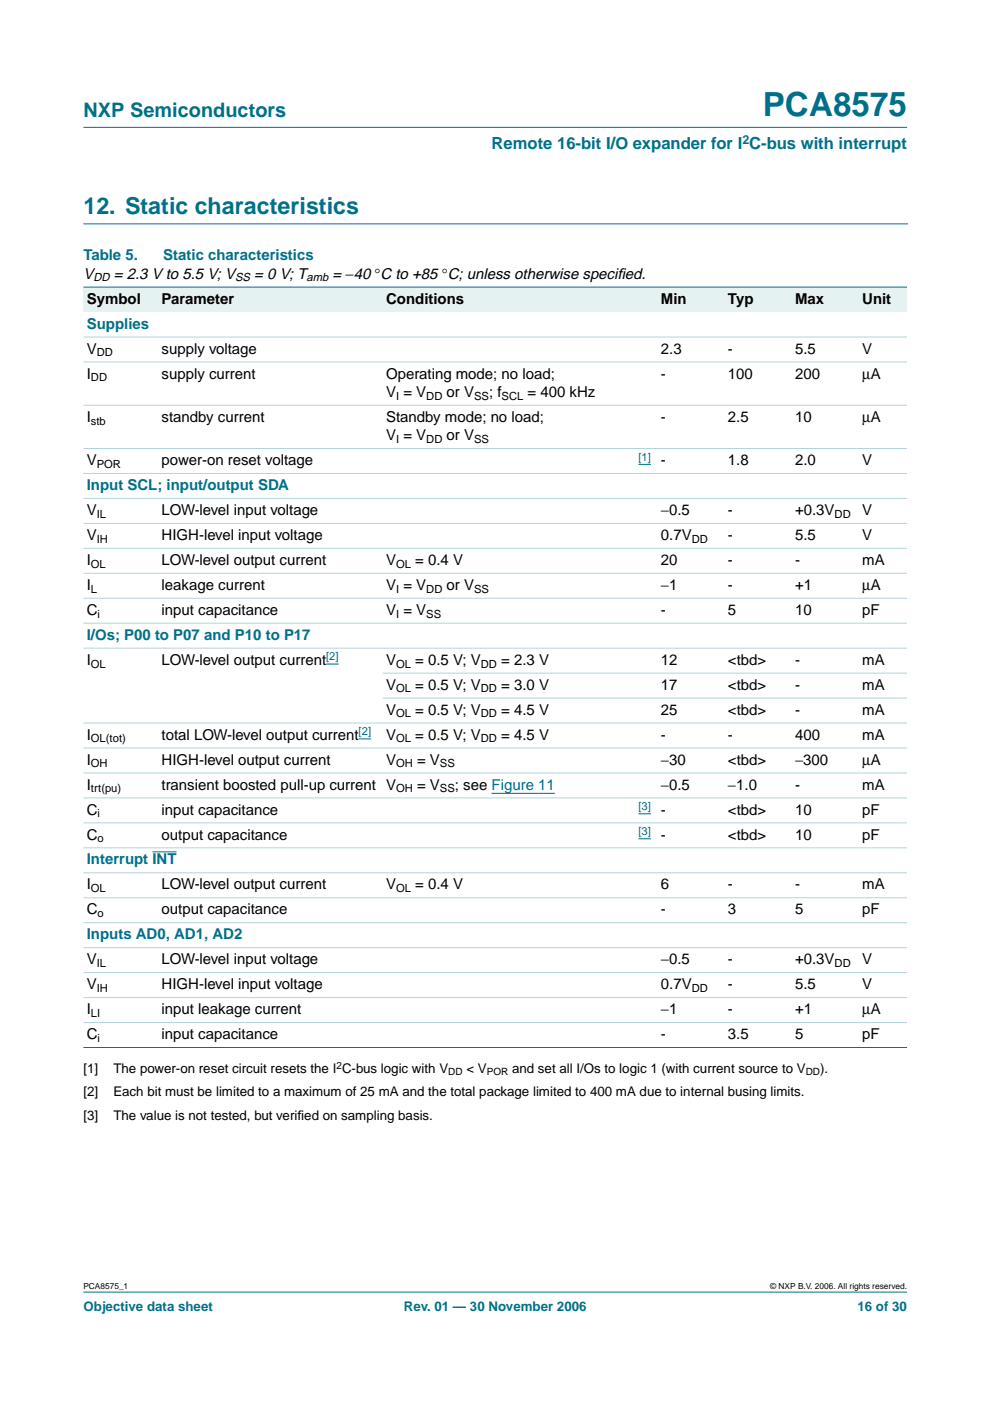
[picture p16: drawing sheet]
<svg xmlns="http://www.w3.org/2000/svg" width="210mm" height="297mm" viewBox="0 0 210 297" stroke-linecap="round" stroke-linejoin="round" font-family="sans-serif">
<defs><g id="words">
<text font-size="7.1" fill="#00708a" x="161.7" y="24.7">PCA8575</text>
<text font-size="4.9" fill="#00708a" x="17.7" y="45.5">12. Static characteristics</text>
<text font-size="4.2" fill="#00708a" x="17.7" y="24.9">NXP Semiconductors</text>
<text font-size="3.5" fill="#00708a" x="104.2" y="31.6">Remote 16-bit I/O expander for I C-bus with interrupt</text>
<g font-size="3.2" fill="#00708a">
<text x="17.7" y="55.2">Table 5.</text>
<text x="34.6" y="55.2">Static characteristics</text>
<text x="18.4" y="69.7">Supplies</text>
<text x="18.4" y="103.9">Input SCL; input/output SDA</text>
<text x="18.4" y="135.7">I/Os; P00 to P07 and P10 to P17</text>
<text x="18.4" y="183.3">Interrupt INT</text>
<text x="18.4" y="199.2">Inputs AD0, AD1, AD2</text>
</g>
<g font-size="3.2">
<text x="17.7" y="59.1">V</text>
<text x="24.1" y="59.1">= 2.3 V to 5.5 V; V</text>
<text x="53.9" y="59.1">= 0 V; T</text>
<text x="70.5" y="59.1">= −40 °C to +85 °C; unless otherwise specif</text>
<text x="130.9" y="59.1">ied.</text>
<text x="18.4" y="64.4">Symbol</text>
<text x="34.3" y="64.4">Parameter</text>
<text x="81.9" y="64.4">Conditions</text>
<text x="140.1" y="64.4">Min</text>
<text x="154.4" y="64.4">Typ</text>
<text x="168.6" y="64.4">Max</text>
<text x="182.8" y="64.4">Unit</text>
<text x="18.4" y="75">V</text>
<text x="34.3" y="75">supply voltage</text>
<text x="140.1" y="75">2.3</text>
<text x="154.4" y="75">-</text>
<text x="168.6" y="75">5.5</text>
<text x="182.8" y="75">V</text>
<text x="18.4" y="80.3">I</text>
<text x="34.3" y="80.3">supply current</text>
<text x="81.9" y="80.3">Operating mode; no load;</text>
<text x="140.1" y="80.3">-</text>
<text x="154.4" y="80.3">100</text>
<text x="168.6" y="80.3">200</text>
<text x="182.8" y="80.3">µA</text>
<text x="18.4" y="89.4">I</text>
<text x="34.3" y="89.4">standby current</text>
<text x="81.9" y="84.2">V = V</text>
<text x="81.9" y="89.4">Standby mode; no load;</text>
<text x="94.7" y="84.2">or V</text>
<text x="103.7" y="84.2">; f</text>
<text x="111.9" y="84.2">= 400 kHz</text>
<text x="140.1" y="89.4">-</text>
<text x="154.4" y="89.4">2.5</text>
<text x="168.6" y="89.4">10</text>
<text x="182.8" y="89.4">µA</text>
<text x="81.9" y="93.3">V = V</text>
<text x="94.7" y="93.3">or V</text>
<text x="18.4" y="98.6">V</text>
<text x="34.3" y="98.6">power-on reset voltage</text>
<text x="140.1" y="98.6">-</text>
<text x="154.4" y="98.6">1.8</text>
<text x="168.6" y="98.6">2.0</text>
<text x="182.8" y="98.6">V</text>
<text x="18.4" y="109.2">V</text>
<text x="34.3" y="109.2">LOW-level input voltage</text>
<text x="140.1" y="109.2">−0.5</text>
<text x="154.4" y="109.2">-</text>
<text x="168.6" y="109.2">+0.3V</text>
<text x="182.8" y="109.2">V</text>
<text x="18.4" y="119.8">I</text>
<text x="18.4" y="114.5">V</text>
<text x="34.3" y="114.5">HIGH-level input voltage</text>
<text x="34.3" y="119.8">LOW-level output current</text>
<text x="81.9" y="119.8">V</text>
<text x="88" y="119.8">= 0.4 V</text>
<text x="140.1" y="114.5">0.7V</text>
<text x="140.1" y="119.8">20</text>
<text x="154.4" y="114.5">-</text>
<text x="154.4" y="119.8">-</text>
<text x="168.6" y="114.5">5.5</text>
<text x="168.6" y="119.8">-</text>
<text x="182.8" y="114.5">V</text>
<text x="182.8" y="119.8">mA</text>
<text x="18.4" y="125.1">I</text>
<text x="34.3" y="125.1">leakage current</text>
<text x="81.9" y="125.1">V = V</text>
<text x="94.7" y="125.1">or V</text>
<text x="140.1" y="125.1">−1</text>
<text x="154.4" y="125.1">-</text>
<text x="168.6" y="125.1">+1</text>
<text x="182.8" y="125.1">µA</text>
<text x="18.4" y="130.4">C</text>
<text x="34.3" y="130.4">input capacitance</text>
<text x="81.9" y="130.4">V = V</text>
<text x="140.1" y="130.4">-</text>
<text x="154.4" y="130.4">5</text>
<text x="168.6" y="130.4">10</text>
<text x="182.8" y="130.4">pF</text>
<text x="18.4" y="141">I</text>
<text x="34.3" y="141">LOW-level output current</text>
<text x="81.9" y="141">V</text>
<text x="88" y="141">= 0.5 V; V</text>
<text x="106.3" y="141">= 2.3 V</text>
<text x="140.1" y="141">12</text>
<text x="154.4" y="141">&lt;tbd&gt;</text>
<text x="168.6" y="141">-</text>
<text x="182.8" y="141">mA</text>
<text x="81.9" y="146.2">V</text>
<text x="88" y="146.2">= 0.5 V; V</text>
<text x="106.3" y="146.2">= 3.0 V</text>
<text x="140.1" y="146.2">17</text>
<text x="154.4" y="146.2">&lt;tbd&gt;</text>
<text x="168.6" y="146.2">-</text>
<text x="182.8" y="146.2">mA</text>
<text x="81.9" y="151.5">V</text>
<text x="88" y="151.5">= 0.5 V; V</text>
<text x="106.3" y="151.5">= 4.5 V</text>
<text x="140.1" y="151.5">25</text>
<text x="154.4" y="151.5">&lt;tbd&gt;</text>
<text x="168.6" y="151.5">-</text>
<text x="182.8" y="151.5">mA</text>
<text x="18.4" y="156.8">I</text>
<text x="34.3" y="156.8">total LOW-level output current</text>
<text x="81.9" y="156.8">V</text>
<text x="88" y="156.8">= 0.5 V; V</text>
<text x="106.3" y="156.8">= 4.5 V</text>
<text x="140.1" y="156.8">-</text>
<text x="154.4" y="156.8">-</text>
<text x="168.6" y="156.8">400</text>
<text x="182.8" y="156.8">mA</text>
<text x="18.4" y="167.4">I</text>
<text x="18.4" y="162.1">I</text>
<text x="34.3" y="162.1">HIGH-level output current</text>
<text x="34.3" y="167.4">transient boosted pull-up current V</text>
<text x="81.9" y="162.1">V</text>
<text x="88.4" y="162.1">= V</text>
<text x="88.4" y="167.4">= V</text>
<text x="96.5" y="167.4">; see Figure 11</text>
<text x="140.1" y="167.4">−0.5</text>
<text x="140.1" y="162.1">−30</text>
<text x="154.4" y="162.1">&lt;tbd&gt;</text>
<text x="154.4" y="167.4">−1.0</text>
<text x="168.6" y="167.4">-</text>
<text x="168.6" y="162.1">−300</text>
<text x="182.8" y="167.4">mA</text>
<text x="182.8" y="162.1">µA</text>
<text x="18.4" y="172.7">C</text>
<text x="34.3" y="172.7">input capacitance</text>
<text x="140.1" y="172.7">-</text>
<text x="154.4" y="172.7">&lt;tbd&gt;</text>
<text x="168.6" y="172.7">10</text>
<text x="182.8" y="172.7">pF</text>
<text x="18.4" y="178">C</text>
<text x="34.3" y="178">output capacitance</text>
<text x="140.1" y="178">-</text>
<text x="154.4" y="178">&lt;tbd&gt;</text>
<text x="168.6" y="178">10</text>
<text x="182.8" y="178">pF</text>
<text x="18.4" y="188.6">I</text>
<text x="34.3" y="188.6">LOW-level output current</text>
<text x="81.9" y="188.6">V</text>
<text x="88" y="188.6">= 0.4 V</text>
<text x="140.1" y="188.6">6</text>
<text x="154.4" y="188.6">-</text>
<text x="168.6" y="188.6">-</text>
<text x="182.8" y="188.6">mA</text>
<text x="18.4" y="193.9">C</text>
<text x="34.3" y="193.9">output capacitance</text>
<text x="140.1" y="193.9">-</text>
<text x="154.4" y="193.9">3</text>
<text x="168.6" y="193.9">5</text>
<text x="182.8" y="193.9">pF</text>
<text x="18.4" y="204.5">V</text>
<text x="18.4" y="209.7">V</text>
<text x="34.3" y="204.5">LOW-level input voltage</text>
<text x="34.3" y="209.7">HIGH-level input voltage</text>
<text x="140.1" y="209.7">0.7V</text>
<text x="140.1" y="204.5">−0.5</text>
<text x="154.4" y="204.5">-</text>
<text x="154.4" y="209.7">-</text>
<text x="168.6" y="204.5">+0.3V</text>
<text x="168.6" y="209.7">5.5</text>
<text x="182.8" y="209.7">V</text>
<text x="182.8" y="204.5">V</text>
<text x="18.4" y="215">I</text>
<text x="34.3" y="215">input leakage current</text>
<text x="140.1" y="215">−1</text>
<text x="154.4" y="215">-</text>
<text x="168.6" y="215">+1</text>
<text x="182.8" y="215">µA</text>
<text x="18.4" y="220.3">C</text>
<text x="34.3" y="220.3">input capacitance</text>
<text x="140.1" y="220.3">-</text>
<text x="154.4" y="220.3">3.5</text>
<text x="168.6" y="220.3">5</text>
<text x="182.8" y="220.3">pF</text>
</g>
<g font-size="2.8">
<text x="17.7" y="227.5">[1]</text>
<text x="24" y="227.5">The power-on reset circuit resets the I C-bus logic with V</text>
<text x="98.9" y="227.5">&lt; V</text>
<text x="108.6" y="227.5">and set all I/Os to logic 1 (with current source to V</text>
<text x="173.9" y="227.5">).</text>
<text x="17.7" y="232.4">[2]</text>
<text x="24" y="232.4">Each bit must be limited to a maximum of 25 mA and the total package limited to 400 mA due to internal busing limits.</text>
<text x="17.7" y="237.4">[3]</text>
<text x="24" y="237.4">The value is not tested, but verif</text>
<text x="63.1" y="237.4">ied on sampling basis.</text>
</g>
<g font-size="2.8" fill="#00708a">
<text x="17.7" y="278">Objective data sheet</text>
<text x="85.6" y="278">Rev. 01 — 30 November 2006</text>
<text x="181.8" y="278">16 of 30</text>
</g>
<text font-size="2.6" fill="#00708a" x="157.4" y="30.5">2</text>
<g font-size="2.4">
<text x="19.8" y="59.7">DD</text>
<text x="49.9" y="59.7">SS</text>
<text x="65" y="59.7">amb</text>
<text x="20.5" y="75.6">DD</text>
<text x="19.3" y="80.8">DD</text>
<text x="84" y="84.7">I</text>
<text x="90.4" y="84.7">DD</text>
<text x="100.5" y="84.7">SS</text>
<text x="106.3" y="84.7">SCL</text>
<text x="19.3" y="90">stb</text>
<text x="84" y="93.9">I</text>
<text x="90.4" y="93.9">DD</text>
<text x="100.5" y="93.9">SS</text>
<text x="20.5" y="99.2">POR</text>
<text x="20.5" y="109.8">IL</text>
<text x="177" y="109.8">DD</text>
<text x="20.5" y="115.1">IH</text>
<text x="146.7" y="115.1">DD</text>
<text x="19.3" y="120.4">OL</text>
<text x="19.3" y="125.6">L</text>
<text x="84" y="120.4">OL</text>
<text x="84" y="125.6">I</text>
<text x="90.4" y="125.6">DD</text>
<text x="100.5" y="125.6">SS</text>
<text x="20.7" y="130.9">i</text>
<text x="84" y="130.9">I</text>
<text x="90.4" y="130.9">SS</text>
<text x="19.3" y="141.5">OL</text>
<text x="84" y="141.5">OL</text>
<text x="101.9" y="141.5">DD</text>
<text x="84" y="146.8">OL</text>
<text x="101.9" y="146.8">DD</text>
<text x="84" y="152.1">OL</text>
<text x="101.9" y="152.1">DD</text>
<text x="19.3" y="157.4">OL(tot)</text>
<text x="84" y="157.4">OL</text>
<text x="101.9" y="157.4">DD</text>
<text x="19.3" y="162.7">OH</text>
<text x="19.3" y="168">trt(pu)</text>
<text x="84" y="162.7">OH</text>
<text x="84" y="168">OH</text>
<text x="93.3" y="162.7">SS</text>
<text x="93.3" y="168">SS</text>
<text x="20.7" y="173.3">i</text>
<text x="20.7" y="178.6">o</text>
<text x="19.3" y="189.1">OL</text>
<text x="84" y="189.1">OL</text>
<text x="20.7" y="194.4">o</text>
<text x="20.5" y="205">IL</text>
<text x="177" y="205">DD</text>
<text x="19.3" y="215.6">LI</text>
<text x="20.5" y="210.3">IH</text>
<text x="146.7" y="210.3">DD</text>
<text x="20.7" y="220.9">i</text>
</g>
<g font-size="2.4" fill="#00f">
<text x="135.4" y="97.7">[1]</text>
<text x="69.2" y="140">[2]</text>
<text x="76" y="155.9">[2]</text>
<text x="135.4" y="171.7">[3]</text>
<text x="135.4" y="177">[3]</text>
</g>
<g font-size="2.1">
<text x="71.3" y="226.7">2</text>
<text x="95" y="228">DD</text>
<text x="103.2" y="228">POR</text>
<text x="170.8" y="228">DD</text>
</g>
<g font-size="1.8">
<text x="17.7" y="273.4">PCA8575_1</text>
<text x="163.3" y="273.4">© NXP B.V. 2006. All rights reserved.</text>
</g>
</g></defs>
<g fill="#00708a" stroke="#00708a" stroke-width=".21">
<path d="M17.7 273.9h174.6z"/>
<path d="M17.7 27h174.6z"/>
</g>
<path d="M17.7 47.5h174.7" fill="none" stroke="#00708a" stroke-width=".21"/>
<g fill="#e6f2f2">
<path d="M17.7 60.9h15.9v5.3h-15.9z" fill-rule="evenodd"/>
<path d="M33.6 60.9h47.6v5.3h-47.6z" fill-rule="evenodd"/>
<path d="M81.2 60.9h47.6v5.3h-47.6z" fill-rule="evenodd"/>
<path d="M128.8 60.9h10.6v5.3h-10.6z" fill-rule="evenodd"/>
<path d="M139.4 60.9h14.2v5.3h-14.2z" fill-rule="evenodd"/>
<path d="M153.6 60.9h14.3v5.3h-14.3z" fill-rule="evenodd"/>
<path d="M167.9 60.9h14.2v5.3h-14.2z" fill-rule="evenodd"/>
<path d="M182.1 60.9h10.2v5.3h-10.2z" fill-rule="evenodd"/>
</g>
<path d="M135.4 98.5h2.6M69.2 140.8h2.6M76 156.7h2.7M104.2 168.2h13.4M135.4 172.5h2.6M135.4 177.8h2.6" fill="none" stroke="#00f" stroke-width=".21"/>
<path d="M32.3 180.6h5.1" fill="none" stroke="#00708a" stroke-width=".21"/>
<g fill="#00708a" stroke="#00708a" stroke-width=".21">
<path d="M17.7 60.9h174.6z"/>
<path d="M17.7 222.1h174.6z"/>
</g>
<g fill="#b3d4db" stroke="#b3d4db" stroke-width=".21">
<path d="M17.7 71.5h174.6z"/>
<path d="M17.7 76.7h174.6z"/>
<path d="M17.7 85.9h174.6z"/>
<path d="M17.7 95.1h174.6z"/>
<path d="M17.7 100.4h174.6z"/>
<path d="M17.7 105.7h174.6z"/>
<path d="M17.7 111h174.6z"/>
<path d="M17.7 116.3h174.6z"/>
<path d="M17.7 121.5h174.6z"/>
<path d="M17.7 126.8h174.6z"/>
<path d="M17.7 132.1h174.6z"/>
<path d="M17.7 137.4h174.6z"/>
<path d="M81.2 142.7h111.1z"/>
<path d="M81.2 148h111.1z"/>
<path d="M17.7 153.3h174.6z"/>
<path d="M17.7 158.6h174.6z"/>
<path d="M17.7 163.9h174.6z"/>
<path d="M17.7 169.2h174.6z"/>
<path d="M17.7 174.5h174.6z"/>
<path d="M17.7 179.8h174.6z"/>
<path d="M17.7 185h174.6z"/>
<path d="M17.7 190.3h174.6z"/>
<path d="M17.7 195.6h174.6z"/>
<path d="M17.7 200.9h174.6z"/>
<path d="M17.7 206.2h174.6z"/>
<path d="M17.7 211.5h174.6z"/>
<path d="M17.7 216.8h174.6z"/>
</g>
<use href="#words"/>
</svg>
